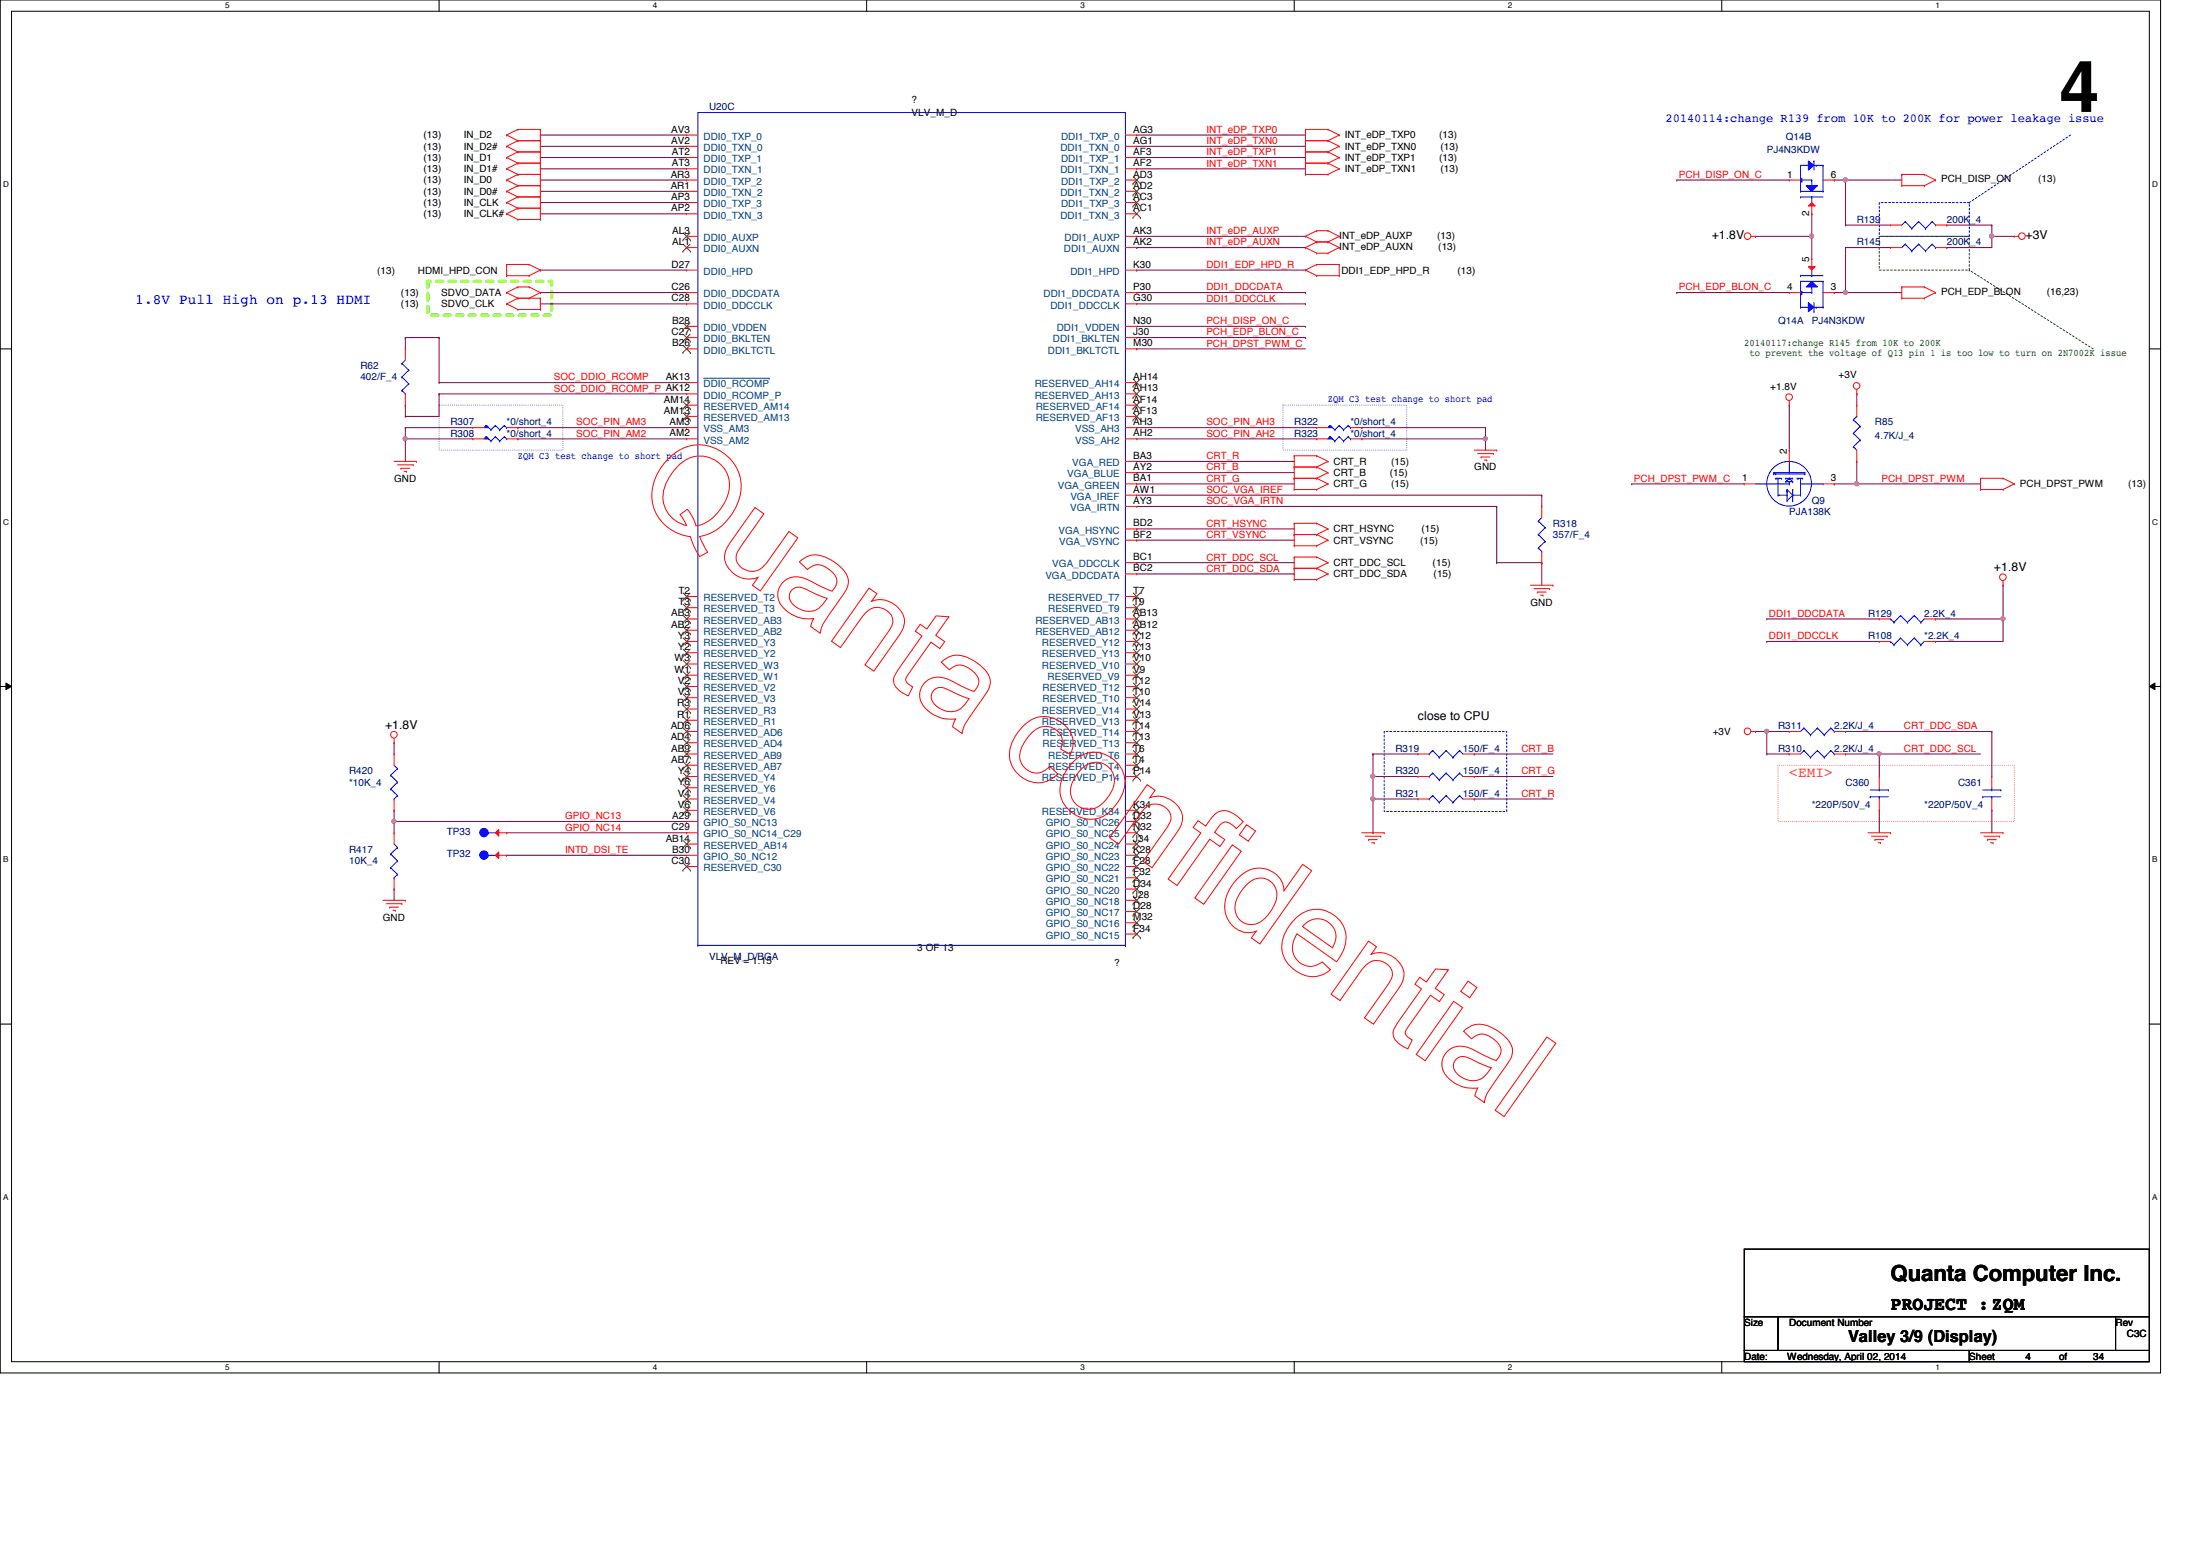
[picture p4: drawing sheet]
<svg xmlns="http://www.w3.org/2000/svg" width="297mm" height="210mm" viewBox="0 0 297 210" stroke-linecap="round" stroke-linejoin="round" font-family="sans-serif">
<defs><g id="words">
<text font-size="9.7" x="278.9" y="15.2">4</text>
<text font-size="3" x="256.1" y="173.4">Quanta Computer Inc.</text>
<text font-size="2.6" x="256.1" y="177.4">PROJECT :ZQM</text>
<text font-size="2.2" x="250.3" y="181.7">Valley 3/9 (Display)</text>
<text font-size="1.9" fill="#00f" x="18.3" y="41.1">1.8V Pull High on p.13 HDMI</text>
<text font-size="1.9" fill="#ff8000" x="242.4" y="105.2">&lt;EMI&gt;</text>
<text font-size="1.7" fill="#00f" x="225.6" y="16.6">20140114:change R139 from 10K to 200K for power leakage issue</text>
<g font-size="1.7">
<text x="231.9" y="32.4">+1.8V</text>
<text x="274.4" y="32.4">+3V</text>
<text x="270.1" y="77.4">+1.8V</text>
<text x="52.2" y="98.7">+1.8V</text>
<text x="192.1" y="97.5">close to CPU</text>
</g>
<g font-size="1.4">
<text x="90.9" y="17.9">AV3</text>
<text x="123.5" y="13.9">?</text>
<text x="123.5" y="15.7">VLV_M_D</text>
<text x="153.5" y="17.9">AG3</text>
<text x="57.4" y="20.3">(13)</text>
<text x="57.4" y="18.8">(13)</text>
<text x="57.4" y="23.3">(13)</text>
<text x="57.4" y="21.8">(13)</text>
<text x="62.8" y="20.3">IN_D2#</text>
<text x="62.8" y="18.8">IN_D2</text>
<text x="62.8" y="23.3">IN_D1#</text>
<text x="62.8" y="21.8">IN_D1</text>
<text x="90.9" y="19.5">AV2</text>
<text x="91" y="21">AT2</text>
<text x="91" y="22.5">AT3</text>
<text x="153.5" y="22.5">AF2</text>
<text x="153.5" y="21">AF3</text>
<text x="153.5" y="19.5">AG1</text>
<text x="182.2" y="18.8">INT_eDP_TXP0</text>
<text x="182.2" y="20.3">INT_eDP_TXN0</text>
<text x="182.2" y="21.8">INT_eDP_TXP1</text>
<text x="182.2" y="23.3">INT_eDP_TXN1</text>
<text x="194.9" y="18.8">(13)</text>
<text x="194.9" y="21.8">(13)</text>
<text x="195.1" y="20.3">(13)</text>
<text x="195.1" y="23.3">(13)</text>
<text x="57.4" y="26.4">(13)</text>
<text x="57.4" y="24.8">(13)</text>
<text x="57.4" y="29.4">(13)</text>
<text x="57.4" y="27.9">(13)</text>
<text x="62.8" y="26.4">IN_D0#</text>
<text x="62.8" y="24.8">IN_D0</text>
<text x="62.8" y="29.4">IN_CLK#</text>
<text x="62.8" y="27.9">IN_CLK</text>
<text x="90.8" y="24">AR3</text>
<text x="90.8" y="25.6">AR1</text>
<text x="90.9" y="27.1">AP3</text>
<text x="90.9" y="28.6">AP2</text>
<text x="153.5" y="24">AD3</text>
<text x="153.5" y="25.6">AD2</text>
<text x="153.5" y="28.6">AC1</text>
<text x="153.5" y="27.1">AC3</text>
<text x="242.1" y="24">1</text>
<text x="245.1" y="29.3" transform="rotate(-90 245.1 29.3)">2</text>
<text x="248" y="24">6</text>
<text x="262.9" y="24.7">PCH_DISP_ON</text>
<text x="276.1" y="24.7">(13)</text>
<text x="91.1" y="31.7">AL3</text>
<text x="91.1" y="33.2">AL1</text>
<text x="153.5" y="33.2">AK2</text>
<text x="153.5" y="31.7">AK3</text>
<text x="181.4" y="32.3">INT_eDP_AUXP</text>
<text x="181.4" y="33.8">INT_eDP_AUXN</text>
<text x="194.6" y="32.3">(13)</text>
<text x="194.8" y="33.8">(13)</text>
<text x="245.1" y="35.5" transform="rotate(-90 245.1 35.5)">5</text>
<text x="51.1" y="37">(13)</text>
<text x="54.3" y="40.1">(13)</text>
<text x="54.3" y="41.6">(13)</text>
<text x="56.6" y="37">HDMI_HPD_CON</text>
<text x="59.8" y="40.1">SDVO_DATA</text>
<text x="59.8" y="41.6">SDVO_CLK</text>
<text x="91" y="36.2">D27</text>
<text x="91" y="39.3">C26</text>
<text x="91" y="40.8">C28</text>
<text x="153.5" y="40.8">G30</text>
<text x="153.5" y="39.3">P30</text>
<text x="153.5" y="36.2">K30</text>
<text x="181.7" y="37">DDI1_EDP_HPD_R</text>
<text x="197.4" y="37">(13)</text>
<text x="242.1" y="39.3">4</text>
<text x="248" y="39.3">3</text>
<text x="262.9" y="39.9">PCH_EDP_BLON</text>
<text x="277.2" y="39.9">(16,23)</text>
<text x="91" y="45.4">C27</text>
<text x="91.1" y="43.9">B28</text>
<text x="91.1" y="46.9">B26</text>
<text x="153.5" y="46.9">M30</text>
<text x="153.5" y="45.4">J30</text>
<text x="153.5" y="43.9">N30</text>
<text x="90.2" y="51.5">AK13</text>
<text x="153.5" y="53">AH13</text>
<text x="153.5" y="51.5">AH14</text>
<text x="239.8" y="52.7">+1.8V</text>
<text x="249" y="51.2">+3V</text>
<text x="89.9" y="56">AM13</text>
<text x="89.9" y="54.5">AM14</text>
<text x="90.7" y="57.6">AM3</text>
<text x="90.7" y="59.1">AM2</text>
<text x="153.5" y="56">AF13</text>
<text x="153.5" y="54.5">AF14</text>
<text x="153.5" y="57.6">AH3</text>
<text x="153.5" y="59.1">AH2</text>
<text x="53.4" y="65.2">GND</text>
<text x="153.5" y="65.2">BA1</text>
<text x="153.5" y="63.7">AY2</text>
<text x="153.5" y="62.1">BA3</text>
<text x="180.6" y="62.9">CRT_R</text>
<text x="180.6" y="64.5">CRT_B</text>
<text x="180.6" y="66">CRT_G</text>
<text x="188.3" y="64.5">(15)</text>
<text x="188.4" y="62.9">(15)</text>
<text x="188.4" y="66">(15)</text>
<text x="199.7" y="63.7">GND</text>
<text x="236" y="65.2">1</text>
<text x="242" y="61.4" transform="rotate(-90 242 61.4)">2</text>
<text x="248" y="65.2">3</text>
<text x="273.6" y="66">PCH_DPST_PWM</text>
<text x="288.2" y="66">(13)</text>
<text x="153.5" y="71.3">BD2</text>
<text x="153.5" y="68.2">AY3</text>
<text x="153.5" y="66.7">AW1</text>
<text x="153.5" y="77.4">BC2</text>
<text x="153.5" y="75.9">BC1</text>
<text x="153.5" y="72.8">BF2</text>
<text x="180.6" y="72.1">CRT_HSYNC</text>
<text x="180.6" y="73.6">CRT_VSYNC</text>
<text x="180.6" y="76.7">CRT_DDC_SCL</text>
<text x="192.4" y="73.6">(15)</text>
<text x="192.5" y="72.1">(15)</text>
<text x="194.1" y="76.7">(15)</text>
<text x="90.9" y="83.5">AB3</text>
<text x="91.9" y="80.4">T2</text>
<text x="91.9" y="82">T3</text>
<text x="153.5" y="80.4">T7</text>
<text x="153.5" y="83.5">AB13</text>
<text x="153.5" y="82">T9</text>
<text x="180.6" y="78.2">CRT_DDC_SDA</text>
<text x="194.2" y="78.2">(15)</text>
<text x="207.3" y="82">GND</text>
<text x="90.9" y="85">AB2</text>
<text x="91.4" y="89.6">W3</text>
<text x="91.8" y="88.1">Y2</text>
<text x="91.8" y="86.5">Y3</text>
<text x="153.5" y="85">AB12</text>
<text x="153.5" y="88.1">Y13</text>
<text x="153.5" y="86.5">Y12</text>
<text x="153.5" y="89.6">V10</text>
<text x="91.4" y="91.1">W1</text>
<text x="91.7" y="95.7">R3</text>
<text x="91.8" y="92.6">V2</text>
<text x="91.8" y="94.1">V3</text>
<text x="153.5" y="92.6">T12</text>
<text x="153.5" y="91.1">V9</text>
<text x="153.5" y="95.7">V14</text>
<text x="153.5" y="94.1">T10</text>
<text x="90.8" y="98.7">AD6</text>
<text x="90.8" y="100.2">AD4</text>
<text x="90.9" y="101.8">AB9</text>
<text x="91.7" y="97.2">R1</text>
<text x="153.5" y="100.2">T13</text>
<text x="153.5" y="98.7">T14</text>
<text x="153.5" y="97.2">V13</text>
<text x="153.5" y="101.8">T6</text>
<text x="232" y="99.5">+3V</text>
<text x="90.9" y="103.3">AB7</text>
<text x="91.8" y="104.8">Y4</text>
<text x="91.8" y="106.3">Y6</text>
<text x="91.8" y="107.9">V4</text>
<text x="153.5" y="103.3">T4</text>
<text x="153.5" y="104.8">P14</text>
<text x="90.2" y="114">AB14</text>
<text x="91" y="112.4">C29</text>
<text x="91.1" y="110.9">A29</text>
<text x="91.8" y="109.4">V6</text>
<text x="153.5" y="109.4">K34</text>
<text x="153.5" y="112.4">N32</text>
<text x="153.5" y="114">J34</text>
<text x="153.5" y="110.9">D32</text>
<text x="91" y="117">C30</text>
<text x="91.1" y="115.5">B30</text>
<text x="153.5" y="115.5">K28</text>
<text x="153.5" y="118.5">F32</text>
<text x="153.5" y="117">F28</text>
<text x="51.9" y="124.7">GND</text>
<text x="153.5" y="124.6">M32</text>
<text x="153.5" y="121.6">J28</text>
<text x="153.5" y="120.1">D34</text>
<text x="153.5" y="123.1">D28</text>
<text x="97.6" y="130.6">REV = 1.15</text>
<text x="124.2" y="128.8">3 OF 13</text>
<text x="150.9" y="130.8">?</text>
<text x="153.5" y="126.2">F34</text>
<text x="236.3" y="179.5">Size</text>
<text x="242.4" y="179.5">Document Number</text>
<text x="286.6" y="179.5">Rev</text>
<text x="236.3" y="184.1">Date:</text>
<text x="242.1" y="184.1">Wednesday, April 02, 2014</text>
<text x="266.7" y="184.1">Sheet</text>
<text x="274.4" y="184.1">4</text>
<text x="278.9" y="184.1">of</text>
<text x="283.5" y="184.1">34</text>
<text x="288.1" y="181.1">C3C</text>
</g>
<g font-size="1.4" fill="#000080">
<text x="96.1" y="14.9">U20C</text>
<text x="239.3" y="20.7">PJ4N3KDW</text>
<text x="241.9" y="18.9">Q14B</text>
<text x="251.5" y="33.2">R145</text>
<text x="251.5" y="30.2">R139</text>
<text x="263.7" y="33.2">200K_4</text>
<text x="263.7" y="30.2">200K_4</text>
<text x="240.8" y="43.9">Q14A</text>
<text x="245.4" y="43.9">PJ4N3KDW</text>
<text x="48.8" y="50">R62</text>
<text x="48.8" y="51.5">402/F_4</text>
<text x="61" y="57.6">R307</text>
<text x="61" y="59.1">R308</text>
<text x="68.6" y="57.6">*0/short_4</text>
<text x="68.6" y="59.1">*0/short_4</text>
<text x="175.3" y="57.6">R322</text>
<text x="175.3" y="59.1">R323</text>
<text x="182.9" y="57.6">*0/short_4</text>
<text x="182.9" y="59.1">*0/short_4</text>
<text x="254" y="57.6">R85</text>
<text x="254" y="59.4">4.7K/J_4</text>
<text x="210.4" y="71.3">R318</text>
<text x="242.4" y="69.8">PJA138K</text>
<text x="245.4" y="68.3">Q9</text>
<text x="210.4" y="72.9">357/F_4</text>
<text x="253" y="83.5">R129</text>
<text x="260.6" y="83.5">2.2K_4</text>
<text x="253" y="86.6">R108</text>
<text x="260.6" y="86.6">*2.2K_4</text>
<text x="189" y="101.8">R319</text>
<text x="198.2" y="101.8">150/F_4</text>
<text x="240.8" y="101.8">R310</text>
<text x="240.8" y="98.8">R311</text>
<text x="248.5" y="101.8">2.2K/J_4</text>
<text x="248.5" y="98.8">2.2K/J_4</text>
<text x="47.3" y="104.9">R420</text>
<text x="47.3" y="106.4">*10K_4</text>
<text x="189" y="107.9">R321</text>
<text x="189" y="104.9">R320</text>
<text x="198.2" y="107.9">150/F_4</text>
<text x="198.2" y="104.9">150/F_4</text>
<text x="250" y="106.4">C360</text>
<text x="265.2" y="106.4">C361</text>
<text x="60.5" y="113.1">TP33</text>
<text x="245.4" y="109.4">*220P/50V_4</text>
<text x="260.6" y="109.4">*220P/50V_4</text>
<text x="47.3" y="115.5">R417</text>
<text x="47.3" y="117.1">10K_4</text>
<text x="60.5" y="116.1">TP32</text>
<text x="96.1" y="130">VLV_M_D/BGA</text>
</g>
<g font-size="1.4" fill="#f00">
<text x="163.4" y="18">INT_eDP_TXP0</text>
<text x="163.4" y="19.5">INT_eDP_TXN0</text>
<text x="163.4" y="21">INT_eDP_TXP1</text>
<text x="163.4" y="22.6">INT_eDP_TXN1</text>
<text x="227.4" y="24.1">PCH_DISP_ON_C</text>
<text x="163.4" y="31.7">INT_eDP_AUXP</text>
<text x="163.4" y="33.2">INT_eDP_AUXN</text>
<text x="163.4" y="36.3">DDI1_EDP_HPD_R</text>
<text x="163.4" y="39.3">DDI1_DDCDATA</text>
<text x="163.4" y="40.9">DDI1_DDCCLK</text>
<text x="227.4" y="39.3">PCH_EDP_BLON_C</text>
<text x="163.4" y="43.9">PCH_DISP_ON_C</text>
<text x="163.4" y="45.4">PCH_EDP_BLON_C</text>
<text x="163.4" y="46.9">PCH_DPST_PWM_C</text>
<text x="75" y="51.5">SOC_DDIO_RCOMP</text>
<text x="75" y="53">SOC_DDIO_RCOMP_P AK12</text>
<text x="78.1" y="57.6">SOC_PIN_AM3</text>
<text x="78.1" y="59.1">SOC_PIN_AM2</text>
<text x="163.4" y="57.6">SOC_PIN_AH3</text>
<text x="163.4" y="59.1">SOC_PIN_AH2</text>
<text x="163.4" y="62.2">CRT_R</text>
<text x="163.4" y="63.7">CRT_B</text>
<text x="163.4" y="65.2">CRT_G</text>
<text x="221.3" y="65.2">PCH_DPST_PWM_C</text>
<text x="254.8" y="65.2">PCH_DPST_PWM</text>
<text x="163.4" y="68.3">SOC_VGA_IRTN</text>
<text x="163.4" y="66.8">SOC_VGA_IREF</text>
<text x="163.4" y="71.3">CRT_HSYNC</text>
<text x="163.4" y="75.9">CRT_DDC_SCL</text>
<text x="163.4" y="77.4">CRT_DDC_SDA</text>
<text x="163.4" y="72.9">CRT_VSYNC</text>
<text x="239.6" y="83.5">DDI1_DDCDATA</text>
<text x="239.6" y="86.6">DDI1_DDCCLK</text>
<text x="206.1" y="101.8">CRT_B</text>
<text x="257.9" y="98.8">CRT_DDC_SDA</text>
<text x="257.9" y="101.8">CRT_DDC_SCL</text>
<text x="206.1" y="107.9">CRT_R</text>
<text x="206.1" y="104.9">CRT_G</text>
<text x="76.5" y="112.5">GPIO_NC14</text>
<text x="76.5" y="111">GPIO_NC13</text>
<text x="76.5" y="115.5">INTD_DSI_TE</text>
</g>
<g font-size="1.4" fill="#004080">
<text x="95.3" y="18.9">DDI0_TXP_0</text>
<text x="95.3" y="20.4">DDI0_TXN_0</text>
<text x="95.3" y="22">DDI0_TXP_1</text>
<text x="95.3" y="23.5">DDI0_TXN_1</text>
<text x="143.6" y="23.5">DDI1_TXN_1</text>
<text x="143.6" y="20.4">DDI1_TXN_0</text>
<text x="143.7" y="18.9">DDI1_TXP_0</text>
<text x="143.7" y="22">DDI1_TXP_1</text>
<text x="95.3" y="25">DDI0_TXP_2</text>
<text x="95.3" y="28.1">DDI0_TXP_3</text>
<text x="95.3" y="26.5">DDI0_TXN_2</text>
<text x="95.3" y="29.6">DDI0_TXN_3</text>
<text x="143.6" y="26.5">DDI1_TXN_2</text>
<text x="143.6" y="29.6">DDI1_TXN_3</text>
<text x="143.7" y="25">DDI1_TXP_2</text>
<text x="143.7" y="28.1">DDI1_TXP_3</text>
<text x="95.3" y="32.6">DDI0_AUXP</text>
<text x="95.3" y="34.2">DDI0_AUXN</text>
<text x="144.1" y="34.2">DDI1_AUXN</text>
<text x="144.2" y="32.6">DDI1_AUXP</text>
<text x="95.3" y="37.2">DDI0_HPD</text>
<text x="95.3" y="40.3">DDI0_DDCDATA</text>
<text x="95.3" y="41.8">DDI0_DDCCLK</text>
<text x="141.3" y="40.3">DDI1_DDCDATA</text>
<text x="142.3" y="41.8">DDI1_DDCCLK</text>
<text x="145" y="37.2">DDI1_HPD</text>
<text x="95.3" y="46.4">DDI0_BKLTEN</text>
<text x="95.3" y="44.8">DDI0_VDDEN</text>
<text x="95.3" y="47.9">DDI0_BKLTCTL</text>
<text x="141.9" y="47.9">DDI1_BKLTCTL</text>
<text x="142.6" y="46.4">DDI1_BKLTEN</text>
<text x="143.1" y="44.8">DDI1_VDDEN</text>
<text x="95.3" y="52.5">DDI0_RCOMP</text>
<text x="95.3" y="54">DDI0_RCOMP_P</text>
<text x="140.2" y="54">RESERVED_AH13</text>
<text x="140.2" y="52.5">RESERVED_AH14</text>
<text x="95.3" y="57">RESERVED_AM13</text>
<text x="95.3" y="55.5">RESERVED_AM14</text>
<text x="95.3" y="58.5">VSS_AM3</text>
<text x="140.3" y="57">RESERVED_AF13</text>
<text x="140.3" y="55.5">RESERVED_AF14</text>
<text x="145.6" y="58.5">VSS_AH3</text>
<text x="95.3" y="60.1">VSS_AM2</text>
<text x="144.6" y="64.6">VGA_BLUE</text>
<text x="145.2" y="63.1">VGA_RED</text>
<text x="145.6" y="60.1">VSS_AH2</text>
<text x="143.3" y="66.2">VGA_GREEN</text>
<text x="144.9" y="69.2">VGA_IRTN</text>
<text x="145" y="67.7">VGA_IREF</text>
<text x="142.5" y="76.8">VGA_DDCCLK</text>
<text x="143.4" y="72.3">VGA_HSYNC</text>
<text x="143.5" y="73.8">VGA_VSYNC</text>
<text x="95.3" y="81.4">RESERVED_T2</text>
<text x="95.3" y="82.9">RESERVED_T3</text>
<text x="141.6" y="78.4">VGA_DDCDATA</text>
<text x="142" y="81.4">RESERVED_T7</text>
<text x="142" y="82.9">RESERVED_T9</text>
<text x="95.3" y="89">RESERVED_Y2</text>
<text x="95.3" y="87.5">RESERVED_Y3</text>
<text x="95.3" y="86">RESERVED_AB2</text>
<text x="95.3" y="84.5">RESERVED_AB3</text>
<text x="140.2" y="84.5">RESERVED_AB13</text>
<text x="140.2" y="86">RESERVED_AB12</text>
<text x="141.1" y="89">RESERVED_Y13</text>
<text x="141.1" y="87.5">RESERVED_Y12</text>
<text x="95.3" y="90.6">RESERVED_W3</text>
<text x="95.3" y="92.1">RESERVED_W1</text>
<text x="95.3" y="93.6">RESERVED_V2</text>
<text x="95.3" y="95.1">RESERVED_V3</text>
<text x="141.1" y="90.6">RESERVED_V10</text>
<text x="141.2" y="93.6">RESERVED_T12</text>
<text x="141.2" y="95.1">RESERVED_T10</text>
<text x="141.9" y="92.1">RESERVED_V9</text>
<text x="95.3" y="96.6">RESERVED_R3</text>
<text x="95.3" y="98.2">RESERVED_R1</text>
<text x="95.3" y="99.7">RESERVED_AD6</text>
<text x="95.3" y="101.2">RESERVED_AD4</text>
<text x="141.1" y="96.6">RESERVED_V14</text>
<text x="141.1" y="98.2">RESERVED_V13</text>
<text x="141.2" y="101.2">RESERVED_T13</text>
<text x="141.2" y="99.7">RESERVED_T14</text>
<text x="95.3" y="104.3">RESERVED_AB7</text>
<text x="95.3" y="102.7">RESERVED_AB9</text>
<text x="95.3" y="105.8">RESERVED_Y4</text>
<text x="95.3" y="107.3">RESERVED_Y6</text>
<text x="141.1" y="105.8">RESERVED_P14</text>
<text x="142" y="104.3">RESERVED_T4</text>
<text x="142" y="102.7">RESERVED_T6</text>
<text x="95.3" y="108.8">RESERVED_V4</text>
<text x="95.3" y="110.4">RESERVED_V6</text>
<text x="95.3" y="111.9">GPIO_S0_NC13</text>
<text x="95.3" y="113.4">GPIO_S0_NC14_C29</text>
<text x="141.1" y="110.4">RESERVED_K34</text>
<text x="141.6" y="113.4">GPIO_S0_NC25</text>
<text x="141.6" y="111.9">GPIO_S0_NC26</text>
<text x="95.3" y="114.9">RESERVED_AB14</text>
<text x="95.3" y="116.5">GPIO_S0_NC12</text>
<text x="95.3" y="118">RESERVED_C30</text>
<text x="141.6" y="116.5">GPIO_S0_NC23</text>
<text x="141.6" y="114.9">GPIO_S0_NC24</text>
<text x="141.6" y="119.5">GPIO_S0_NC21</text>
<text x="141.6" y="118">GPIO_S0_NC22</text>
<text x="141.6" y="125.6">GPIO_S0_NC16</text>
<text x="141.6" y="122.6">GPIO_S0_NC18</text>
<text x="141.6" y="121">GPIO_S0_NC20</text>
<text x="141.6" y="124.1">GPIO_S0_NC17</text>
<text x="141.6" y="127.1">GPIO_S0_NC15</text>
</g>
<g font-size="1.4" fill="#008000">
<text x="236.3" y="46.9">20140117:change R145 from 10K to 200K</text>
<text x="237" y="48.2">to prevent the voltage of Q13 pin 1 is too low to turn on 2N7002K issue</text>
</g>
<g font-size="1.4" fill="#00f">
<text x="179.9" y="54.5">ZQM C3 test change to short pad</text>
<text x="70.1" y="62.1">ZQM C3 test change to short pad</text>
</g>
<g font-size="1.1">
<text x="30.5" y="1.1">5</text>
<text x="88.4" y="1.1">4</text>
<text x="146.3" y="1.1">3</text>
<text x="204.3" y="1.1">2</text>
<text x="262.2" y="1.1">1</text>
<text x=".4" y="25.4">D</text>
<text x="291.5" y="25.4">D</text>
<text x=".4" y="71.1">C</text>
<text x="291.5" y="71.1">C</text>
<text x=".4" y="116.8">B</text>
<text x="291.5" y="116.8">B</text>
<text x=".4" y="162.5">A</text>
<text x="291.5" y="162.5">A</text>
<text x="30.5" y="185.5">5</text>
<text x="88.4" y="185.5">4</text>
<text x="146.3" y="185.5">3</text>
<text x="204.3" y="185.5">2</text>
<text x="262.2" y="185.5">1</text>
</g>
</g></defs>
<path d="M0 0h292.6v185.9h-292.6zM1.6 1.5h289.5v182.9h-289.5z" fill="none" stroke="#000" stroke-width=".14"/>
<g fill="#fff">
<path d="M30.5 .2h.6v1.2h-.6z"/>
<path d="M30.5 184.6h.6v1.2h-.6z"/>
</g>
<path d="M59.5 0v1.5M59.5 184.4v1.5" fill="none" stroke="#000" stroke-width=".14"/>
<g fill="#fff">
<path d="M88.4 .2h.6v1.2h-.6z"/>
<path d="M88.4 184.6h.6v1.2h-.6z"/>
</g>
<path d="M117.4 0v1.5M117.4 184.4v1.5" fill="none" stroke="#000" stroke-width=".14"/>
<g fill="#fff">
<path d="M146.3 .2h.6v1.2h-.6z"/>
<path d="M146.3 184.6h.6v1.2h-.6z"/>
</g>
<path d="M175.3 0v1.5M175.3 184.4v1.5" fill="none" stroke="#000" stroke-width=".14"/>
<g fill="#fff">
<path d="M204.3 .2h.5v1.2h-.5z"/>
<path d="M204.3 184.6h.5v1.2h-.5z"/>
</g>
<path d="M233.2 0v1.5M233.2 184.4v1.5" fill="none" stroke="#000" stroke-width=".14"/>
<g fill="#fff">
<path d="M262.2 .2h.6v1.2h-.6z"/>
<path d="M262.2 184.6h.6v1.2h-.6z"/>
<path d="M.4 24.4h.8v1.2h-.8z"/>
<path d="M291.5 24.4h.8v1.2h-.8z"/>
<path d="M.4 70.1h.8v1.2h-.8z"/>
<path d="M291.5 70.1h.8v1.2h-.8z"/>
</g>
<path d="M0 47.2h1.6M291.1 47.2h1.5" fill="none" stroke="#000" stroke-width=".14"/>
<g fill="#fff">
<path d="M.4 115.8h.7v1.2h-.7z"/>
<path d="M291.5 115.8h.7v1.2h-.7z"/>
</g>
<path d="M0 93h1.6M.8 92.5l.8 .5-.8 .4zM291.1 93l.8-.5v.9zM291.1 93h1.5" fill="none" stroke="#000" stroke-width=".14"/>
<path d="M.8 92.5l.8 .5-.8 .4zM291.1 93l.8-.5v.9z" fill="#000"/>
<g fill="#fff">
<path d="M.4 161.5h.7v1.2h-.7z"/>
<path d="M291.5 161.5h.7v1.2h-.7z"/>
</g>
<path d="M0 138.7h1.6M291.1 138.7h1.5" fill="none" stroke="#000" stroke-width=".14"/>
<path d="M280.5 18.3l-13.8 9.1M254.5 27.4h12.2v4.6h-12.2zM266.7 27.4h.1M187.5 99.1h16.6v10.8h-16.6z" fill="none" stroke="#00f" stroke-width=".14" stroke-dasharray=".3 .3"/>
<path d="M240.8 103.6h32v7.7h-32z" fill="none" stroke="#ff8000" stroke-width=".14" stroke-dasharray="0 .3"/>
<path d="M58 38.1h16.7v4.6h-16.7z" fill="none" stroke="#80ff00" stroke-width=".42" stroke-dasharray=".8 .8"/>
<path d="M254.5 32h12.2v4.6h-12.2zM266.7 36.6h.1M283.5 47.2l-16.8-10.6" fill="none" stroke="#008000" stroke-width=".14" stroke-dasharray=".3 .3"/>
<path d="M59.5 54.9h16.7v6.1h-16.7zM173.8 54.9h16.7v6.1h-16.7z" fill="none" stroke="#8000ff" stroke-width=".14" stroke-dasharray="0 .3"/>
<g fill="none" stroke="#800040" stroke-width=".14">
<path d="M73.2 19.8h.1M73.2 18.3h.1M73.2 19.8h19.8M73.2 18.3h19.8M73.2 39.6h.1M73.2 36.6h.1M73.2 22.9h.1M73.2 21.3h.1M73.2 25.9h.1M73.2 24.4h.1M73.2 29h.1M73.2 27.4h.1"/>
<path d="M73.2 36.6h19.8M73.2 39.6h19.8M73.2 22.9h19.8M73.2 21.3h19.8M73.2 25.9h19.8M73.2 24.4h19.8M73.2 29h19.8M73.2 27.4h19.8M154 36.6h.1M154 36.6h22.8M54.9 57.9h.1M54.9 45.7h.1"/>
<path d="M54.9 54.9h.1M54.9 56.4h.1M54.9 59.4h.1M54.9 45.7v1.5M54.9 54.9v1.5M54.9 57.9v1.5M54.9 45.7h4.6M54.9 57.9h9.1M54.9 59.4h9.1M59.5 45.7h.1M59.5 51.8h.1M59.5 53.3h.1"/>
<path d="M59.5 45.7v6.1M59.5 53.3v3.1h-4.6M59.5 51.8h33.5M59.5 53.3h33.5M70.1 57.9h.1M70.1 59.4h.1M70.1 57.9h22.9M70.1 59.4h22.9M73.2 41.1h.1M73.2 41.1h19.8M201.2 57.9h.1M201.2 57.9v1.5"/>
<path d="M154 67.1h.1M154 68.6h48.7M154 67.1h54.8M202.7 68.6h.1M208.8 76.2h.1M208.8 67.1h.1M208.8 67.1v1.5M208.8 76.2v3M68.6 115.8h.1M68.6 112.8h.1M68.6 115.8h24.4M68.6 112.8h24.4"/>
</g>
<circle cx="54.9" cy="59.4" r=".29" fill="#f0f"/>
<circle cx="54.9" cy="59.4" r=".29" fill="none" stroke="#f0f" stroke-width=".14"/>
<path d="M54.9 59.4h.1M54.9 59.4v3.1M154 57.9h.1M154 57.9h24.3M154 59.4h24.3M178.3 59.4h.1M184.4 57.9h.1M184.4 59.4h.1M184.4 57.9h16.8M184.4 59.4h16.8M201.2 59.4h.1M201.2 59.4v1.6" fill="none" stroke="#800040" stroke-width=".14"/>
<circle cx="201.2" cy="59.4" r=".29" fill="#f0f"/>
<circle cx="201.2" cy="59.4" r=".29" fill="none" stroke="#f0f" stroke-width=".14"/>
<g fill="none" stroke="#800040" stroke-width=".14">
<path d="M154 18.3h22.8M154 19.8h22.8M176.8 18.3h.1M176.8 19.8h.1M154 32h.1M154 33.5h.1M154 39.6h22.8M154 32h22.8M154 33.5h22.8M176.8 39.6h.1M227.1 24.4h.1M227.1 39.6h.1"/>
<path d="M227.1 39.6h15.3M227.1 24.4h15.3M237.8 32h.1M237.8 32h7.6M248.5 24.4h.1M248.5 39.6h.1M248.5 39.6h1.5M248.5 24.4h1.5M154 47.2h.1M154 44.2h22.8M154 45.7h22.8M154 47.2h22.8"/>
<path d="M176.8 44.2h.1M176.8 45.7h.1M154 76.2h.1M154 76.2h21.3M154 77.7h21.3M175.3 77.7h.1M239.3 83.8h.1M239.3 83.8h15.2"/>
</g>
<circle cx="245.4" cy="32" r=".29" fill="#f0f"/>
<circle cx="245.4" cy="32" r=".29" fill="none" stroke="#f0f" stroke-width=".14"/>
<g fill="none" stroke="#800040" stroke-width=".14">
<path d="M245.4 29h.1M245.4 32h.1M245.4 29v6.1M250 24.4h.1M250 30.5h.1M250 30.5h6.1M250 24.4v6.1M250 24.4h7.6M263.7 30.5h.1M263.7 33.5h.1M263.7 30.5h6.1M263.7 33.5h6.1"/>
<path d="M269.8 30.5h.1M269.8 30.5v1.5"/>
</g>
<circle cx="249.9" cy="24.4" r=".29" fill="#f0f"/>
<circle cx="249.9" cy="24.4" r=".29" fill="none" stroke="#f0f" stroke-width=".14"/>
<path d="M250 33.5h.1M250 39.6h.1M250 33.5h6.1M250 33.5v6.1M250 39.6h7.6" fill="none" stroke="#800040" stroke-width=".14"/>
<circle cx="249.9" cy="39.6" r=".29" fill="#f0f"/>
<circle cx="249.9" cy="39.6" r=".29" fill="none" stroke="#f0f" stroke-width=".14"/>
<path d="M269.8 32h.1M269.8 32h3M269.8 32v1.5" fill="none" stroke="#800040" stroke-width=".14"/>
<circle cx="269.8" cy="32" r=".29" fill="#f0f"/>
<circle cx="269.8" cy="32" r=".29" fill="none" stroke="#f0f" stroke-width=".14"/>
<path d="M53.4 109.7h.1M53.4 100.6h.1M53.4 111.3h.1M53.4 100.6v1.5M53.4 109.7v1.6M53.4 111.3h39.6M53.4 120.4h.1M53.4 120.4v1.5" fill="none" stroke="#800040" stroke-width=".14"/>
<circle cx="53.3" cy="111.2" r=".29" fill="#f0f"/>
<circle cx="53.3" cy="111.2" r=".29" fill="none" stroke="#f0f" stroke-width=".14"/>
<g fill="none" stroke="#800040" stroke-width=".14">
<path d="M154 62.5h.1M154 64h.1M154 65.5h.1M154 71.6h.1M154 73.2h.1M154 62.5h21.3M154 64h21.3M154 65.5h21.3M154 71.6h21.3M154 73.2h21.3M53.4 111.3h.1M53.4 111.3v1.5"/>
<path d="M186 102.1h.1M186 105.2h.1M186 102.1h6.1M186 102.1v6.1M186 105.2h6.1M199.7 102.1h.1M199.7 108.2h.1M199.7 102.1h10.7M199.7 108.2h10.7"/>
</g>
<circle cx="185.9" cy="108.2" r=".29" fill="#f0f"/>
<circle cx="185.9" cy="108.2" r=".29" fill="none" stroke="#f0f" stroke-width=".14"/>
<circle cx="185.9" cy="105.1" r=".29" fill="#f0f"/>
<circle cx="185.9" cy="105.1" r=".29" fill="none" stroke="#f0f" stroke-width=".14"/>
<path d="M237.8 99.1h.1M237.8 99.1h1.5M186 108.2h.1M186 112.8h.1M186 108.2h6.1M186 108.2v4.6M199.7 105.2h.1M199.7 105.2h10.7M254.5 109.7h.1M254.5 109.7v3.1" fill="none" stroke="#800040" stroke-width=".14"/>
<circle cx="239.3" cy="99" r=".29" fill="#f0f"/>
<circle cx="239.3" cy="99" r=".29" fill="none" stroke="#f0f" stroke-width=".14"/>
<path d="M239.3 99.1h.1M239.3 99.1v3M250 99.1h.1M250 99.1h19.8M239.3 102.1h.1M239.3 102.1h3.1M254.5 102.1h.1M254.5 102.1h13.8M269.8 109.7h.1M269.8 109.7v3.1" fill="none" stroke="#800040" stroke-width=".14"/>
<circle cx="254.5" cy="102.1" r=".29" fill="#f0f"/>
<circle cx="254.5" cy="102.1" r=".29" fill="none" stroke="#f0f" stroke-width=".14"/>
<g fill="none" stroke="#800040" stroke-width=".14">
<path d="M154 41.1h22.8M176.8 41.1h.1M202.7 76.2h.1M202.7 68.6v7.6M202.7 76.2h6.1M208.8 76.2h.1M271.3 79.2h.1M271.3 79.2v4.6h-9.1M239.3 99.1h.1M239.3 86.9h.1M239.3 99.1h3.1M239.3 86.9h15.2"/>
<path d="M262.2 83.8h.1M269.8 99.1h.1M269.8 99.1v6.1M250 102.1h.1M250 102.1h4.5M254.5 102.1h.1M254.5 102.1v3.1"/>
</g>
<circle cx="271.3" cy="83.8" r=".29" fill="#f0f"/>
<circle cx="271.3" cy="83.8" r=".29" fill="none" stroke="#f0f" stroke-width=".14"/>
<g fill="none" stroke="#800040" stroke-width=".14">
<path d="M154 21.3h22.8M154 22.9h22.8M176.8 21.3h.1M176.8 22.9h.1M242.4 54.9h.1M242.4 54.9v6.1M221 65.5h.1M221 65.5h15.3M248.5 65.5h.1M248.5 65.5h19.8M251.5 62.5h.1M251.5 65.5h.1"/>
<path d="M251.5 62.5v3M262.2 86.9h.1M271.3 83.8h.1M271.3 83.8v3.1h-9.1"/>
</g>
<circle cx="251.5" cy="65.5" r=".29" fill="#f0f"/>
<circle cx="251.5" cy="65.5" r=".29" fill="none" stroke="#f0f" stroke-width=".14"/>
<path d="M251.5 53.3h.1M251.5 53.3v1.6" fill="none" stroke="#800040" stroke-width=".14"/>
<g fill="none" stroke="#f00" stroke-width=".14">
<path d="M68.6 19.8h.1M68.6 18.3h.1M68.6 19.8l1.5 .8M68.6 18.3l1.5 .7M70.1 19h.1M70.1 17.5h.1M70.1 19l-1.5 .8M70.1 19h3.1M70.1 17.5l-1.5 .8M70.1 17.5h3.1M73.2 19h.1M73.2 17.5h.1"/>
<path d="M73.2 17.5v12.2M93 18.3h.1M93 19.8h.1M93 18.3h1.5M93 19.8h1.5M152.4 18.3h1.6M152.4 19.8h1.6M154 18.3h.1M154 19.8h.1M176.8 17.5h.1M176.8 19h.1M176.8 19h3.1"/>
<path d="M176.8 17.5h3.1M176.8 17.5v6.1M179.9 17.5h.1M179.9 19h.1M179.9 17.5l1.5 .8M179.9 19l1.5 .8M181.4 18.3h.1M181.4 19.8h.1M181.4 18.3l-1.5 .7M181.4 19.8l-1.5 .8M68.6 37.3h.1M68.6 35.8h.1"/>
<path d="M68.6 22.9h.1M68.6 21.3h.1M68.6 25.9h.1M68.6 24.4h.1M68.6 29h.1M68.6 27.4h.1M68.6 39.6h.1M68.6 35.8h3.1M68.6 37.3h3.1M68.6 35.8v1.5M68.6 22.9l1.5 .7M68.6 21.3l1.5 .8"/>
<path d="M68.6 25.9l1.5 .8M68.6 24.4l1.5 .7M68.6 29l1.5 .7M68.6 27.4l1.5 .8M68.6 39.6l1.5 .8M70.1 20.6h.1M70.1 22.1h.1M70.1 23.6h.1M70.1 25.1h.1M70.1 26.7h.1M70.1 28.2h.1M70.1 29.7h.1"/>
<path d="M70.1 38.9h.1M70.1 20.6h3.1M70.1 22.1l-1.5 .8M70.1 22.1h3.1M70.1 23.6h3.1M70.1 20.6l-1.5 .7M70.1 25.1l-1.5 .8M70.1 25.1h3.1M70.1 26.7h3.1M70.1 23.6l-1.5 .8M70.1 28.2l-1.5 .8M70.1 28.2h3.1"/>
<path d="M70.1 29.7h3.1M70.1 26.7l-1.5 .7M70.1 38.9l-1.5 .7M70.1 38.9h1.6M71.7 35.8h.1M71.7 37.3h.1M71.7 38.9h.1M71.7 35.8l1.5 .8M71.7 38.9l1.5 .7M73.2 36.6h.1M73.2 20.6h.1M73.2 22.1h.1"/>
<path d="M73.2 23.6h.1M73.2 25.1h.1M73.2 26.7h.1M73.2 28.2h.1M73.2 29.7h.1M73.2 39.6h.1M73.2 36.6l-1.5 .7M73.2 39.6l-1.5 .8M93 36.6h.1M93 21.3h.1M93 22.9h.1M93 24.4h.1"/>
<path d="M93 27.4h.1M93 25.9h.1M93 29h.1M93 32h.1M93 33.5h.1M93 39.6h.1M93 32h1.5M93 36.6h1.5M93 22.9h1.5M93 21.3h1.5M93 24.4h1.5M93 27.4h1.5"/>
<path d="M93 25.9h1.5M93 29h1.5M93 33.5h1.5M93 39.6h1.5M152.4 32h1.6M152.4 36.6h1.6M152.4 22.9h1.6M152.4 21.3h1.6M152.4 24.4h1.6M152.4 27.4h1.6M152.4 25.9h1.6M152.4 29h1.6"/>
<path d="M152.4 33.5h1.6M152.4 39.6h1.6M154 22.9h.1M154 21.3h.1M154 24.4h.1M154 25.9h.1M154 39.6h.1M154 36.6h.1M154 33.5h.1M154 32h.1M154 29h.1M154 27.4h.1"/>
<path d="M176.8 36.6h.1M176.8 20.6h.1M176.8 32h.1M176.8 33.5h.1M176.8 22.1h.1M176.8 23.6h.1M176.8 36.6l1.5 .7M176.8 20.6h3.1M176.8 22.1h3.1M176.8 23.6h3.1M176.8 32l1.5 .8M176.8 33.5l1.5 .8"/>
<path d="M178.3 35.8h.1M178.3 37.3h.1M178.3 31.2h.1M178.3 32.8h.1M178.3 34.3h.1M178.3 35.8l-1.5 .8M178.3 35.8h3.1M178.3 37.3h3.1M178.3 31.2l-1.5 .8M178.3 31.2h1.6M178.3 32.8h1.6M178.3 32.8l-1.5 .7"/>
<path d="M178.3 34.3h1.6M179.9 20.6h.1M179.9 31.2h.1M179.9 32.8h.1M179.9 34.3h.1M179.9 22.1h.1M179.9 23.6h.1M179.9 31.2l1.5 .8M179.9 32.8l1.5 .7M179.9 20.6l1.5 .7M179.9 22.1l1.5 .8M181.4 35.8h.1"/>
<path d="M181.4 37.3h.1M181.4 32h.1M181.4 33.5h.1M181.4 21.3h.1M181.4 22.9h.1M181.4 35.8v1.5M181.4 32l-1.5 .8M181.4 33.5l-1.5 .8M181.4 21.3l-1.5 .8M181.4 22.9l-1.5 .7M237.2 32h.6M237.8 32h.1"/>
<path d="M257.6 23.6h.1M257.6 25.1h.1M257.6 38.9h.1M257.6 23.6h3M257.6 25.1h3M257.6 38.9h3M257.6 23.6v1.5M257.6 38.9v1.5M260.6 23.6h.1M260.6 25.1h.1M260.6 38.9h.1M260.6 23.6l1.6 .8"/>
<path d="M260.6 38.9l1.6 .7M262.2 24.4h.1M262.2 39.6h.1M262.2 24.4l-1.6 .7M262.2 39.6l-1.6 .8M272.8 32h.1M272.8 32h.6M68.6 41.1h.1M68.6 41.1l1.5 .8M70.1 40.4h.1M70.1 41.9h.1M70.1 40.4h3.1"/>
<path d="M70.1 40.4l-1.5 .7M70.1 41.9h3.1M71.7 40.4h.1M73.2 40.4h.1M73.2 41.9h.1M73.2 40.4v1.5M93 41.1h.1M93 45.7h.1M93 44.2h.1M93 56.4h.1M93 47.2h.1M93 54.9h.1"/>
<path d="M93 57.9h.1M93 59.4h.1M93 51.8h.1M93 53.3h.1M93 41.1h1.5M93 45.7h1.5M93 44.2h1.5M93 56.4h1.5M93 47.2h1.5M93 54.9h1.5M93 53.3h1.5M93 51.8h1.5"/>
<path d="M93 57.9h1.5M93 59.4h1.5M152.4 41.1h1.6M152.4 45.7h1.6M152.4 44.2h1.6M152.4 56.4h1.6M152.4 47.2h1.6M152.4 54.9h1.6M152.4 53.3h1.6M152.4 51.8h1.6M152.4 57.9h1.6M152.4 59.4h1.6"/>
<path d="M154 47.2h.1M154 45.7h.1M154 44.2h.1M154 41.1h.1M154 56.4h.1M154 54.9h.1M154 53.3h.1M154 51.8h.1M154 57.9h.1M154 59.4h.1M242.4 54.9h.1M242.4 54.3v.6"/>
<path d="M251.5 53.3h.1M251.5 52.7v.6M257.6 40.4h.1M257.6 40.4h3M260.6 40.4h.1M53.4 62.5h3M53.8 62.9h2.2M54.3 63.4h.1M54.3 63.4h1.2M54.7 63.8h.4M55.1 63.8h.1M56 62.9h.1"/>
<path d="M56.4 62.5h.1M152.4 62.5h1.6M152.4 71.6h1.6M152.4 68.6h1.6M152.4 67.1h1.6M152.4 65.5h1.6M152.4 64h1.6M152.4 77.7h1.6M152.4 76.2h1.6M152.4 73.2h1.6M154 71.6h.1M154 68.6h.1"/>
<path d="M154 67.1h.1M154 65.5h.1M154 64h.1M154 62.5h.1M154 77.7h.1M154 76.2h.1M154 73.2h.1M175.3 61.7h.1M175.3 63.2h.1M175.3 64.8h.1M175.3 66.3h.1M175.3 70.9h.1"/>
<path d="M175.3 72.4h.1M175.3 73.9h.1M175.3 75.4h.1M175.3 77h.1M175.3 78.5h.1M175.3 61.7h3M175.3 61.7v4.6M175.3 70.9v3M175.3 75.4v3.1M175.3 63.2h3M175.3 64.8h3M175.3 66.3h3"/>
<path d="M175.3 70.9h3M175.3 72.4h3M175.3 73.9h3M175.3 75.4h3M175.3 77h3M175.3 78.5h3M178.3 61.7h.1M178.3 63.2h.1M178.3 64.8h.1M178.3 66.3h.1M178.3 70.9h.1M178.3 72.4h.1"/>
<path d="M178.3 73.9h.1M178.3 75.4h.1M178.3 77h.1M178.3 78.5h.1M178.3 61.7l1.6 .8M178.3 63.2l1.6 .8M178.3 64.8l1.6 .7M178.3 70.9l1.6 .7M178.3 72.4l1.6 .8M178.3 75.4l1.6 .8M178.3 77l1.6 .7M179.9 62.5h.1"/>
<path d="M179.9 64h.1M179.9 65.5h.1M179.9 71.6h.1M179.9 73.2h.1M179.9 76.2h.1M179.9 77.7h.1M179.9 62.5l-1.6 .7M179.9 64l-1.6 .8M179.9 65.5l-1.6 .8M179.9 71.6l-1.6 .8M179.9 73.2l-1.6 .7M179.9 76.2l-1.6 .8"/>
<path d="M179.9 77.7l-1.6 .8M199.7 61h3M200.1 61.4h2.2M200.6 61.9h.1M200.6 61.9h1.2M201 62.3h.4M201.4 62.3h.1M202.3 61.4h.1M202.7 61h.1M207.3 79.2h3.1M207.8 79.7h2.1M209.9 79.7h.1"/>
<path d="M210.4 79.2h.1M268.3 64.8h.1M268.3 66.3h.1M268.3 64.8h3M268.3 66.3h3M268.3 64.8v1.5M271.3 64.8h.1M271.3 66.3h.1M271.3 79.2h.1M271.3 64.8l1.5 .7M271.3 78.7v.5M272.8 65.5h.1"/>
<path d="M272.8 65.5l-1.5 .8M53.4 100v.6M93 80.8h.1M93 89.9h.1M93 91.4h.1M93 93h.1M93 96h.1M93 94.5h.1M93 97.5h.1M93 99.1h.1M93 88.4h.1M93 86.9h.1"/>
<path d="M93 85.3h.1M93 83.8h.1M93 82.3h.1M93 99.1h1.5M93 80.8h1.5M93 89.9h1.5M93 91.4h1.5M93 93h1.5M93 96h1.5M93 94.5h1.5M93 97.5h1.5M93 83.8h1.5"/>
<path d="M93 82.3h1.5M93 85.3h1.5M93 88.4h1.5M93 86.9h1.5M152.4 99.1h1.6M152.4 80.8h1.6M152.4 89.9h1.6M152.4 91.4h1.6M152.4 93h1.6M152.4 96h1.6M152.4 94.5h1.6M152.4 97.5h1.6"/>
<path d="M152.4 83.8h1.6M152.4 82.3h1.6M152.4 85.3h1.6M152.4 88.4h1.6M152.4 86.9h1.6M154 80.8h.1M154 83.8h.1M154 82.3h.1M154 85.3h.1M154 88.4h.1M154 86.9h.1M154 93h.1"/>
<path d="M154 91.4h.1M154 89.9h.1M154 96h.1M154 94.5h.1M154 99.1h.1M154 97.5h.1M208.2 80.2h.1M208.2 80.2h1.2M208.7 80.6h.3M209 80.6h.1M237.2 99.1h.6M237.8 99.1h.1"/>
<path d="M53.4 100.6h.1M93 100.6h.1M93 103.6h.1M93 102.1h.1M93 105.2h.1M93 106.7h.1M93 108.2h.1M93 109.7h.1M93 114.3h.1M93 115.8h.1M93 117.3h.1M93 111.3h.1"/>
<path d="M93 112.8h.1M93 112.8h1.5M93 100.6h1.5M93 103.6h1.5M93 102.1h1.5M93 105.2h1.5M93 106.7h1.5M93 108.2h1.5M93 109.7h1.5M93 114.3h1.5M93 115.8h1.5M93 117.3h1.5"/>
<path d="M93 111.3h1.5M152.4 112.8h1.6M152.4 100.6h1.6M152.4 103.6h1.6M152.4 102.1h1.6M152.4 105.2h1.6M152.4 109.7h1.6M152.4 114.3h1.6M152.4 115.8h1.6M152.4 117.3h1.6M152.4 111.3h1.6M152.4 118.9h1.6"/>
<path d="M154 100.6h.1M154 103.6h.1M154 102.1h.1M154 105.2h.1M154 109.7h.1M154 112.8h.1M154 115.8h.1M154 114.3h.1M154 118.9h.1M154 117.3h.1M154 111.3h.1M184.4 112.8h3.1"/>
<path d="M184.9 113.2h2.1M185.4 113.7h.1M185.4 113.7h1.2M185.8 114.1h.3M186.1 114.1h.1M187 113.2h.1M187.5 112.8h.1M253 112.8h3.1M253.5 113.2h2.1M254 113.7h.1M254 113.7h1.1M254.4 114.1h.3"/>
<path d="M254.5 109.7h.1M254.5 105.2h.1M254.5 105.2v1.5M254.5 108.2v1.5M254.7 114.1h.1M255.6 113.2h.1M256.1 112.8h.1M268.3 112.8h3M268.7 113.2h2.1M269.2 113.7h.1M269.2 113.7h1.2M269.6 114.1h.4"/>
<path d="M269.8 109.7h.1M269.8 105.2h.1M269.8 105.2v1.5M269.8 108.2v1.5M270 114.1h.1M270.8 113.2h.1M271.3 112.8h.1M51.9 121.9h3M52.3 122.4h2.1M52.8 122.9h.1M52.8 122.9h1.2M53.2 123.3h.3"/>
<path d="M53.5 123.3h.1M54.4 122.4h.1M54.9 121.9h.1M152.4 121.9h1.6M152.4 125h1.6M152.4 126.5h1.6M152.4 120.4h1.6M152.4 123.4h1.6M154 125h.1M154 121.9h.1M154 126.5h.1M154 120.4h.1"/>
<path d="M154 123.4h.1"/>
<circle cx="236.7" cy="32" r=".45"/>
<circle cx="273.9" cy="32" r=".45"/>
<circle cx="242.3" cy="53.8" r=".45"/>
<circle cx="251.5" cy="52.3" r=".45"/>
<circle cx="271.3" cy="78.2" r=".45"/>
<circle cx="53.4" cy="99.5" r=".45"/>
<circle cx="236.7" cy="99" r=".45"/>
</g>
<path d="M236.3 169.2h54.8v9.1h-54.8zM236.3 178.3h4.5v4.6h-4.5zM240.8 178.3h45.8v4.6h-45.8zM286.6 178.3h4.5v4.6h-4.5zM236.3 182.9h30.4v1.5h-30.4zM266.7 182.9h24.4v1.5h-24.4z" fill="none" stroke="#000" stroke-width=".14"/>
<g fill="none" stroke="#00f" stroke-width=".14">
<path d="M152.4 15.2h.1M152.4 15.2h-57.9v112.8M152.4 15.2v112.8M180.2 57.6h.1M180.2 57.6l-.3 .3M180.2 57.6l.6 .6M180.8 58.2h.1M181.4 57.6h.1M181.4 57.6l-.6 .6M181.4 57.6l.6 .6M182 58.2h.1M182.6 57.6h.1"/>
<path d="M182.6 57.6l-.6 .6M182.6 57.6l.3 .3M182.9 57.9h.1M253.3 107.9h.1M253.3 107h2.5M253.3 107.9h2.5M254.5 107.9h.1M254.5 107h.1M254.5 106.7v.3M254.5 107.9v.3M255.8 107h.1M268.6 107.9h.1"/>
<path d="M268.6 107h2.4M268.6 107.9h2.4M269.8 107.9h.1M269.8 107h.1M269.8 106.7v.3M269.8 107.9v.3M271 107h.1M94.5 128h.1M94.5 128h57.9M152.4 128h.1"/>
</g>
<g fill="none" stroke="#804000" stroke-width=".14">
<path d="M92.5 32.5h.1M92.5 34h.1M92.5 31.5l1 1M92.5 33.1l1 .9M93.5 31.5l-1 1M93.5 33.1l-1 .9M93.5 32.5h.1M93.5 34h.1M153.5 24.9h.1M153.5 26.4h.1M153.5 29.5h.1M153.5 27.9h.1"/>
<path d="M153.5 23.9l1 1M153.5 25.4l1 1M153.5 28.5l1 1M153.5 27l1 .9M154.4 28.5l-.9 1M154.4 23.9l-.9 1M154.4 25.4l-.9 1M154.4 27l-.9 .9M154.5 24.9h.1M154.5 26.4h.1M154.5 29.5h.1M154.5 27.9h.1"/>
<path d="M92.5 46.2h.1M92.5 44.7h.1M92.5 56.9h.1M92.5 47.8h.1M92.5 55.4h.1M92.5 45.3l1 .9M92.5 43.7l1 1M92.5 55.9l1 1M92.5 46.8l1 1M92.5 54.4l1 1M93.5 45.3l-1 .9M93.5 43.7l-1 1"/>
<path d="M93.5 55.9l-1 1M93.5 46.8l-1 1M93.5 54.4l-1 1M93.5 46.2h.1M93.5 44.7h.1M93.5 56.9h.1M93.5 47.8h.1M93.5 55.4h.1M153.5 56.9h.1M153.5 55.4h.1M153.5 53.8h.1M153.5 52.3h.1"/>
<path d="M153.5 55.9l1 1M153.5 54.4l1 1M153.5 52.9l1 .9M153.5 51.4l1 .9M154.4 52.9l-.9 .9M154.4 55.9l-.9 1M154.4 54.4l-.9 1M154.4 51.4l-.9 .9M154.5 56.9h.1M154.5 55.4h.1M154.5 53.8h.1M154.5 52.3h.1"/>
<path d="M92.5 81.3h.1M92.5 90.4h.1M92.5 91.9h.1M92.5 93.5h.1M92.5 96.5h.1M92.5 95h.1M92.5 98h.1M92.5 99.6h.1M92.5 88.9h.1M92.5 87.4h.1M92.5 85.9h.1M92.5 84.3h.1"/>
<path d="M92.5 82.8h.1M92.5 80.3l1 1M92.5 89.5l1 .9M92.5 91l1 .9M92.5 92.5l1 1M92.5 95.5l1 1M92.5 94l1 1M92.5 97.1l1 .9M92.5 98.6l1 1M92.5 87.9l1 1M92.5 86.4l1 1M92.5 84.9l1 1"/>
<path d="M92.5 83.4l1 .9M92.5 81.8l1 1M93.5 80.3l-1 1M93.5 89.5l-1 .9M93.5 91l-1 .9M93.5 92.5l-1 1M93.5 95.5l-1 1M93.5 94l-1 1M93.5 97.1l-1 .9M93.5 98.6l-1 1M93.5 87.9l-1 1M93.5 86.4l-1 1"/>
<path d="M93.5 84.9l-1 1M93.5 83.4l-1 .9M93.5 81.8l-1 1M93.5 81.3h.1M93.5 90.4h.1M93.5 91.9h.1M93.5 93.5h.1M93.5 96.5h.1M93.5 95h.1M93.5 98h.1M93.5 99.6h.1M93.5 88.9h.1"/>
<path d="M93.5 87.4h.1M93.5 85.9h.1M93.5 84.3h.1M93.5 82.8h.1M153.5 81.3h.1M153.5 84.3h.1M153.5 82.8h.1M153.5 85.9h.1M153.5 88.9h.1M153.5 87.4h.1M153.5 93.5h.1M153.5 91.9h.1"/>
<path d="M153.5 90.4h.1M153.5 96.5h.1M153.5 95h.1M153.5 99.6h.1M153.5 98h.1M153.5 80.3l1 1M153.5 83.4l1 .9M153.5 81.8l1 1M153.5 84.9l1 1M153.5 87.9l1 1M153.5 86.4l1 1M153.5 92.5l1 1"/>
<path d="M153.5 91l1 .9M153.5 89.5l1 .9M153.5 95.5l1 1M153.5 94l1 1M153.5 98.6l1 1M153.5 97.1l1 .9M154.4 80.3l-.9 1M154.4 83.4l-.9 .9M154.4 81.8l-.9 1M154.4 84.9l-.9 1M154.4 87.9l-.9 1M154.4 86.4l-.9 1"/>
<path d="M154.4 92.5l-.9 1M154.4 91l-.9 .9M154.4 89.5l-.9 .9M154.4 95.5l-.9 1M154.4 94l-.9 1M154.4 98.6l-.9 1M154.4 97.1l-.9 .9M154.5 81.3h.1M154.5 84.3h.1M154.5 82.8h.1M154.5 85.9h.1M154.5 88.9h.1"/>
<path d="M154.5 87.4h.1M154.5 93.5h.1M154.5 91.9h.1M154.5 90.4h.1M154.5 96.5h.1M154.5 95h.1M154.5 99.6h.1M154.5 98h.1M92.5 101.1h.1M92.5 104.1h.1M92.5 102.6h.1M92.5 105.7h.1"/>
<path d="M92.5 107.2h.1M92.5 108.7h.1M92.5 110.2h.1M92.5 114.8h.1M92.5 117.9h.1M92.5 100.1l1 1M92.5 103.2l1 .9M92.5 101.6l1 1M92.5 104.7l1 1M92.5 106.2l1 1M92.5 107.7l1 1M92.5 109.3l1 .9"/>
<path d="M92.5 113.8l1 1M92.5 116.9l1 1M93.5 100.1l-1 1M93.5 103.2l-1 .9M93.5 101.6l-1 1M93.5 104.7l-1 1M93.5 106.2l-1 1M93.5 107.7l-1 1M93.5 109.3l-1 .9M93.5 113.8l-1 1M93.5 116.9l-1 1M93.5 101.1h.1"/>
<path d="M93.5 104.1h.1M93.5 102.6h.1M93.5 105.7h.1M93.5 107.2h.1M93.5 108.7h.1M93.5 110.2h.1M93.5 114.8h.1M93.5 117.9h.1M153.5 101.1h.1M153.5 104.1h.1M153.5 102.6h.1M153.5 105.7h.1"/>
<path d="M153.5 110.2h.1M153.5 113.3h.1M153.5 116.3h.1M153.5 114.8h.1M153.5 119.4h.1M153.5 117.9h.1M153.5 111.8h.1M153.5 100.1l1 1M153.5 103.2l1 .9M153.5 101.6l1 1M153.5 104.7l1 1M153.5 109.3l1 .9"/>
<path d="M153.5 112.3l1 1M153.5 115.4l1 .9M153.5 113.8l1 1M153.5 118.4l1 1M153.5 116.9l1 1M153.5 119.9l1 1M153.5 110.8l1 1M154.4 100.1l-.9 1M154.4 103.2l-.9 .9M154.4 101.6l-.9 1M154.4 104.7l-.9 1M154.4 109.3l-.9 .9"/>
<path d="M154.4 112.3l-.9 1M154.4 115.4l-.9 .9M154.4 113.8l-.9 1M154.4 118.4l-.9 1M154.4 116.9l-.9 1M154.4 119.9l-.9 1M154.4 110.8l-.9 1M154.5 101.1h.1M154.5 104.1h.1M154.5 102.6h.1M154.5 105.7h.1M154.5 110.2h.1"/>
<path d="M154.5 113.3h.1M154.5 116.3h.1M154.5 114.8h.1M154.5 119.4h.1M154.5 117.9h.1M154.5 111.8h.1M153.5 125.5h.1M153.5 122.4h.1M153.5 127h.1M153.5 120.9h.1M153.5 124h.1M153.5 124.5l1 1"/>
<path d="M153.5 121.5l1 .9M153.5 126l1 1M153.5 123l1 1M154.4 124.5l-.9 1M154.4 121.5l-.9 .9M154.4 126l-.9 1M154.4 123l-.9 1M154.5 125.5h.1M154.5 122.4h.1M154.5 127h.1M154.5 120.9h.1M154.5 124h.1"/>
</g>
<path d="M95.3 51.2h8.9M104.2 51.2h.1" fill="none" stroke="#004080" stroke-width=".14"/>
<path d="M180.2 57.6l.3 .3h-.6l.3-.3 .3 .3z" fill-rule="evenodd" fill="#00f"/>
<g fill="none" stroke="#00f" stroke-width=".14">
<path d="M65.9 57.6h.1M65.9 57.6l-.3 .3M65.9 57.6l.6 .6M66.5 58.2h.1M67.1 57.6h.1M67.1 57.6l-.6 .6M67.1 57.6l.6 .6M67.7 58.2h.1M68.3 57.6h.1M68.3 57.6l-.6 .6M68.3 57.6l.3 .3M68.6 57.9h.1"/>
<path d="M180.2 57.6l.3 .3h-.6l.3-.3 .3 .3z"/>
</g>
<path d="M178.3 57.9h.1M178.3 57.9h1.6M182.9 57.9h1.5M184.4 57.9h.1" fill="none" stroke="#f00" stroke-width=".14"/>
<path d="M65.9 57.6l.3 .3h-.6l.3-.3 .3 .3z" fill-rule="evenodd" fill="#00f"/>
<g fill="none" stroke="#00f" stroke-width=".14">
<path d="M65.9 57.6l.3 .3h-.6l.3-.3 .3 .3zM180.2 59.1h.1M180.2 59.1l-.3 .3M180.2 59.1l.6 .6M180.8 59.7h.1M181.4 59.1h.1M181.4 59.1l-.6 .6M181.4 59.1l.6 .6M182 59.7h.1M182.6 59.1h.1M182.6 59.1l-.6 .6M182.6 59.1l.3 .3"/>
<path d="M182.9 59.4h.1"/>
</g>
<path d="M64 57.9h.1M64 57.9h1.6M68.6 57.9h1.5M70.1 57.9h.1" fill="none" stroke="#f00" stroke-width=".14"/>
<path d="M180.2 59.1l.3 .3h-.6l.3-.3 .3 .3z" fill-rule="evenodd" fill="#00f"/>
<path d="M179.9 59.4l.3-.3 .3 .3-.3-.3 .3 .3z" fill="none" stroke="#00f" stroke-width=".14"/>
<path d="M178.3 59.4h.1M178.3 59.4h1.6M182.9 59.4h1.5M184.4 59.4h.1" fill="none" stroke="#f00" stroke-width=".14"/>
<circle cx="65.5" cy="115.8" r=".57" fill="#00f"/>
<g fill="none" stroke="#00f" stroke-width=".14">
<path d="M66.2 115.8h.1M66.2 115.8h.9"/>
<circle cx="65.5" cy="115.8" r=".57"/>
</g>
<path d="M67.1 115.8l.5-.4v.9z" fill="#f00"/>
<path d="M67.1 115.8l.5-.4v.9zM67.1 115.8h1.5M68.6 115.8h.1" fill="none" stroke="#f00" stroke-width=".14"/>
<path d="M65.9 59.1h.1M65.9 59.1l-.3 .3M65.9 59.1l.6 .6M66.5 59.7h.1M67.1 59.1h.1M67.1 59.1l-.6 .6M67.1 59.1l.6 .6M67.7 59.7h.1M68.3 59.1h.1M68.3 59.1l-.6 .6M68.3 59.1l.3 .3M68.6 59.4h.1" fill="none" stroke="#00f" stroke-width=".14"/>
<path d="M65.9 59.1l.3 .3h-.6l.3-.3 .3 .3z" fill-rule="evenodd" fill="#00f"/>
<g fill="none" stroke="#00f" stroke-width=".14">
<path d="M65.9 59.1l.3 .3h-.6l.3-.3 .3 .3zM237.8 65.5h4.6M240.2 64.2h.1M240.2 64h.1M240.2 64h4.3v.2M240.2 64.2h4.3M240.2 64v.2M240.4 64h.1M240.5 64.2h.1M240.5 64.8h.1M240.5 64.8h.8M240.7 64.8h.1"/>
<path d="M240.8 67.1h.1M240.8 64.8h.1M240.8 67.1h1.3M240.8 64.8v2.3M241.3 64.8h.1M241.9 65.2h.1M241.9 64.8h.1M241.9 65.2h.9M241.9 64.8h.9M242.1 67.1h.1M242.1 67.8h.1M242.1 66.5h.1"/>
<path d="M242.1 66.3h.1M242.1 66.6h.1M242.1 65.1h.1M242.1 66.3v1.5M242.1 66.3l.7 .8M242.4 65.5h.1M242.4 64h.1M242.4 64.8h.1M242.4 65.2h.1M242.4 62.5v1.5M242.4 65.2v.3M242.4 64.8l-.5 .4"/>
<path d="M242.4 64.8l.4 .4M242.8 67.1h.1M242.8 65.2h.1M242.8 64.8h.1M242.8 67.8h.1M242.8 66.3h.1M242.8 67.1h1.1M242.8 67.1l-.7 .7M242.8 66.3v1.5M243.4 64.8h.1M243.4 64.8h.8M243.6 64.8h.1"/>
<path d="M243.9 64.8h.1M243.9 67.1h.1M243.9 65.5h3M243.9 64.8v2.3M244.2 64.8h.1M244.5 64.2h.1M246.9 65.5h.1"/>
<circle cx="242.3" cy="65.5" r="3"/>
</g>
<path d="M64 59.4h.1M64 59.4h1.6M68.6 59.4h1.5M70.1 59.4h.1M236.3 65.5h.1M236.3 65.5h1.5M242.4 61h.1M242.4 61v1.5M246.9 65.5h1.6M248.5 65.5h.1" fill="none" stroke="#f00" stroke-width=".14"/>
<path d="M244.6 25.1h1.6l-.8 .8z" fill="#00f"/>
<path d="M244.6 25.1h1.6l-.8 .8z" fill="none" stroke="#00f" stroke-width=".14"/>
<path d="M244.9 21.8l.8 .6-.8 .6z" fill="#00f"/>
<g fill="none" stroke="#00f" stroke-width=".14">
<path d="M243.9 25.9h.1M243.9 24.4h.1M243.9 26.7h.1M243.9 22.4h.1M243.9 24.2h.1M243.9 25.9h3M243.9 22.4v3.5M243.9 24.4h1.5M243.9 26.7h3M243.9 22.4h1M243.9 24.6h.1M244 24.6h.1"/>
<path d="M244 24.2h.1M244 24.2v.4M244.9 21.8l.8 .6-.8 .6zM244.9 22.4h.1M245.4 24.4h.1M245.4 25.1h.1M245.4 26.7h.1M245.4 24.4v.7M245.4 26.7v.7M245.7 21.8h.1M245.7 22.4h1.2M245.7 21.8v1.2"/>
<path d="M246 22.4h.1M246.9 25.9h.1M246.9 22.4h.1M246.9 22.4v3.5"/>
</g>
<path d="M245.4 27.4l.5 .5h-1z" fill="#f00"/>
<g fill="none" stroke="#f00" stroke-width=".14">
<path d="M242.4 24.4h.1M242.4 24.4h1.5M245.4 27.4l.5 .5h-1zM245.4 29h.1M245.4 27.4v1.6M246.9 24.4h1.6M248.5 24.4h.1M256.1 33.5h.1M256.1 30.5h.1M256.1 33.5h1.5M256.1 30.5h1.5M262.2 33.5h1.5"/>
<path d="M262.2 30.5h1.5M263.7 33.5h.1M263.7 30.5h.1M254.5 83.8h.1M254.5 86.9h.1M254.5 83.8h1.6M254.5 86.9h1.6M260.6 83.8h1.6M260.6 86.9h1.6M262.2 83.8h.1M262.2 86.9h.1M53.4 112.8h.1"/>
<path d="M53.4 112.8v1.5M53.4 118.9v1.5M192.1 108.2h.1M192.1 108.2h1.5M198.2 108.2h1.5M199.7 108.2h.1M242.4 102.1h.1M242.4 102.1h1.5M248.5 102.1h1.5M250 102.1h.1M53.4 120.4h.1"/>
</g>
<g fill="none" stroke="#00f" stroke-width=".14">
<path d="M258.1 33.1h.1M258.1 30h.1M258.1 33.1l-.5 .4M258.1 33.1l.8 .9M258.1 30l-.5 .5M258.1 30l.8 .9M258.9 34h.1M258.9 30.9h.1M259.9 33.1h.1M259.9 30h.1M259.9 33.1l-1 .9M259.9 33.1l.9 .9"/>
<path d="M259.9 30l-1 .9M259.9 30l.9 .9M260.8 34h.1M260.8 30.9h.1M261.7 33.1h.1M261.7 30h.1M261.7 33.1l-.9 .9M261.7 33.1l.5 .4M261.7 30l-.9 .9M261.7 30l.5 .5M262.2 33.5h.1M262.2 30.5h.1"/>
<path d="M256.1 83.8h.1M256.1 86.9h.1M256.1 83.8l.4 .5M256.1 86.9l.4 .4M256.5 84.3h.1M256.5 87.3h.1M257.4 83.4h.1M257.4 86.4h.1M257.4 83.4l1 .9M257.4 83.4l-.9 .9M257.4 86.4l1 .9M257.4 86.4l-.9 .9"/>
<path d="M258.4 84.3h.1M258.4 87.3h.1M259.3 83.4h.1M259.3 86.4h.1M259.3 83.4l.9 .9M259.3 83.4l-.9 .9M259.3 86.4l.9 .9M259.3 86.4l-.9 .9M260.2 84.3h.1M260.2 87.3h.1M260.6 83.8l-.4 .5M260.6 86.9l-.4 .4"/>
<path d="M52.9 115.7h.1M52.9 117.5h.1M52.9 115.7l.9 .9M52.9 117.5l.9 .9M53.4 118.9h.1M53.4 114.3l.4 .5M53.8 114.8h.1M53.8 116.6h.1M53.8 118.4h.1M53.8 114.8l-.9 .9M53.8 116.6l-.9 .9M53.8 118.4l-.4 .5"/>
<path d="M193.6 108.2h.1M194.1 107.7h.1M194.1 107.7l.8 1M194.1 107.7l-.5 .5M194.9 108.7h.1M195.9 107.7h.1M195.9 107.7l.9 1M195.9 107.7l-1 1M196.8 108.7h.1M197.7 107.7h.1M197.7 107.7l.5 .5M197.7 107.7l-.9 1"/>
<path d="M244.3 101.6h.1M244.3 101.6l-.4 .5M244.3 101.6l.9 1M245.2 102.6h.1M246.2 101.6h.1M246.2 101.6l-1 1M246.2 101.6l.9 1M247.1 102.6h.1M248 101.6h.1M248 101.6l-.9 1M248 101.6l.5 .5M248.5 102.1h.1"/>
</g>
<path d="M245.4 38.1l.8 .8h-1.6z" fill="#00f"/>
<path d="M245.4 38.1l.8 .8h-1.6z" fill="none" stroke="#00f" stroke-width=".14"/>
<path d="M244.9 41l.8 .6-.8 .6z" fill="#00f"/>
<g fill="none" stroke="#00f" stroke-width=".14">
<path d="M243.9 38.1h.1M243.9 39.6h.1M243.9 37.3h.1M243.9 39.8h.1M243.9 38.1h3M243.9 38.1v3.5M243.9 39.6h1.5M243.9 37.3h3M243.9 39.5h.1M244 39.5h.1M244 39.8h.1M244 39.5v.3"/>
<path d="M245.4 39.6h.1M245.4 38.9h.1M245.4 37.3h.1M245.4 36.6v.7M245.4 38.9v.7M246.9 38.1h.1M246.9 38.1v3.5M243.9 41.6h.1M243.9 41.6h1M244.9 41l.8 .6-.8 .6zM244.9 41.6h.1M245.7 42.2h.1"/>
<path d="M245.7 41.6h1.2M245.7 41v1.2M246 41.6h.1M246.9 41.6h.1"/>
</g>
<path d="M244.9 36.1h1l-.5 .5z" fill="#f00"/>
<g fill="none" stroke="#f00" stroke-width=".14">
<path d="M242.4 39.6h.1M242.4 39.6h1.5M244.9 36.1h1l-.5 .5zM245.4 35.1h.1M245.4 35.1v1.5M246.9 39.6h1.6M248.5 39.6h.1M242.4 99.1h.1M242.4 99.1h1.5M248.5 99.1h1.5M250 99.1h.1M53.4 102.1h.1"/>
<path d="M53.4 109.7h.1M53.4 102.1v1.5M53.4 108.2v1.5M192.1 105.2h.1M192.1 105.2h1.5M198.2 105.2h1.5M199.7 105.2h.1"/>
</g>
<g fill="none" stroke="#00f" stroke-width=".14">
<path d="M244.3 98.6h.1M244.3 98.6l-.4 .5M244.3 98.6l.9 .9M245.2 99.5h.1M246.2 98.6h.1M246.2 98.6l-1 .9M246.2 98.6l.9 .9M247.1 99.5h.1M248 98.6h.1M248 98.6l-.9 .9M248 98.6l.5 .5M248.5 99.1h.1"/>
<path d="M52.9 105h.1M52.9 106.8h.1M52.9 105l.9 .9M52.9 106.8l.9 .9M53.4 108.2h.1M53.4 103.6l.4 .5M53.8 104.1h.1M53.8 105.9h.1M53.8 107.7h.1M53.8 104.1l-.9 .9M53.8 105.9l-.9 .9M53.8 107.7l-.4 .5"/>
<path d="M193.6 105.2h.1M194.1 104.7h.1M194.1 104.7l.8 .9M194.1 104.7l-.5 .5M194.9 105.6h.1M195.9 104.7h.1M195.9 104.7l.9 .9M195.9 104.7l-1 .9M196.8 105.6h.1M197.7 104.7h.1M197.7 104.7l.5 .5M197.7 104.7l-.9 .9"/>
</g>
<circle cx="65.5" cy="112.7" r=".57" fill="#00f"/>
<g fill="none" stroke="#00f" stroke-width=".14">
<path d="M66.2 112.8h.1M66.2 112.8h.9"/>
<circle cx="65.5" cy="112.7" r=".57"/>
</g>
<path d="M67.1 112.8l.5-.5v.9z" fill="#f00"/>
<g fill="none" stroke="#f00" stroke-width=".14">
<path d="M54.9 47.2h.1M54.9 54.9h.1M54.9 47.2v1.6M54.9 53.3v1.6M251.5 54.9h.1M251.5 54.9v1.5M208.8 68.6h.1M208.8 76.2h.1M208.8 68.6v1.5M208.8 74.7v1.5M251.5 62.5h.1M251.5 61v1.5"/>
<path d="M67.1 112.8l.5-.5v.9zM67.1 112.8h1.5M68.6 112.8h.1M192.1 102.1h.1M192.1 102.1h1.5M198.2 102.1h1.5M199.7 102.1h.1"/>
</g>
<g fill="none" stroke="#00f" stroke-width=".14">
<path d="M54.4 49.2h.1M54.4 51.1h.1M54.4 52.9h.1M54.4 49.2l1 .9M54.4 51.1l1 .9M54.4 52.9l.5 .4M54.9 53.3h.1M54.9 48.8l-.5 .4M55.4 50.1h.1M55.4 52h.1M55.4 50.1l-1 1M55.4 52l-1 .9"/>
<path d="M251 58.7h.1M251 56.9h.1M251 58.7l1 .9M251 56.9l1 .8M251.5 56.4h.1M251.5 56.4l-.5 .5M252 59.6h.1M252 57.7h.1M252 59.6l-1 .9M252 57.7l-1 1M208.4 70.6h.1M208.4 72.4h.1"/>
<path d="M208.4 74.2h.1M208.4 70.6l.9 .9M208.4 72.4l.9 .9M208.4 74.2l.4 .5M208.8 74.7h.1M208.8 70.1l-.4 .5M209.3 71.5h.1M209.3 73.3h.1M209.3 71.5l-.9 .9M209.3 73.3l-.9 .9M251 60.5h.1M251 60.5l.5 .5"/>
<path d="M193.6 102.1h.1M194.1 101.6h.1M194.1 101.6l.8 1M194.1 101.6l-.5 .5M194.9 102.6h.1M195.9 101.6h.1M195.9 101.6l.9 1M195.9 101.6l-1 1M196.8 102.6h.1M197.7 101.6h.1M197.7 101.6l.5 .5M197.7 101.6l-.9 1"/>
</g>
<circle cx="54.9" cy="59.4" r=".29" fill="#f0f"/>
<circle cx="54.9" cy="59.4" r=".29" fill="none" stroke="#f0f" stroke-width=".14"/>
<circle cx="201.2" cy="59.4" r=".29" fill="#f0f"/>
<circle cx="201.2" cy="59.4" r=".29" fill="none" stroke="#f0f" stroke-width=".14"/>
<circle cx="245.4" cy="32" r=".29" fill="#f0f"/>
<circle cx="245.4" cy="32" r=".29" fill="none" stroke="#f0f" stroke-width=".14"/>
<circle cx="249.9" cy="24.4" r=".29" fill="#f0f"/>
<circle cx="249.9" cy="24.4" r=".29" fill="none" stroke="#f0f" stroke-width=".14"/>
<circle cx="249.9" cy="39.6" r=".29" fill="#f0f"/>
<circle cx="249.9" cy="39.6" r=".29" fill="none" stroke="#f0f" stroke-width=".14"/>
<circle cx="269.8" cy="32" r=".29" fill="#f0f"/>
<circle cx="269.8" cy="32" r=".29" fill="none" stroke="#f0f" stroke-width=".14"/>
<circle cx="53.3" cy="111.2" r=".29" fill="#f0f"/>
<circle cx="53.3" cy="111.2" r=".29" fill="none" stroke="#f0f" stroke-width=".14"/>
<circle cx="185.9" cy="108.2" r=".29" fill="#f0f"/>
<circle cx="185.9" cy="108.2" r=".29" fill="none" stroke="#f0f" stroke-width=".14"/>
<circle cx="185.9" cy="105.1" r=".29" fill="#f0f"/>
<circle cx="185.9" cy="105.1" r=".29" fill="none" stroke="#f0f" stroke-width=".14"/>
<circle cx="239.3" cy="99" r=".29" fill="#f0f"/>
<circle cx="239.3" cy="99" r=".29" fill="none" stroke="#f0f" stroke-width=".14"/>
<circle cx="254.5" cy="102.1" r=".29" fill="#f0f"/>
<circle cx="254.5" cy="102.1" r=".29" fill="none" stroke="#f0f" stroke-width=".14"/>
<circle cx="271.3" cy="83.8" r=".29" fill="#f0f"/>
<circle cx="271.3" cy="83.8" r=".29" fill="none" stroke="#f0f" stroke-width=".14"/>
<circle cx="251.5" cy="65.5" r=".29" fill="#f0f"/>
<circle cx="251.5" cy="65.5" r=".29" fill="none" stroke="#f0f" stroke-width=".14"/>
<g fill="none" stroke="#f00" stroke-width=".14">
<path d="M90.4 62.3a5.7 5.7 0 0 1 7.6-1 5.7 5.7 0 0 1 1.6 7.5 6.8 6.8 0 0 1-4.8 3.8l1.1 2.2-1.1 .6-.7-1.3-.6-1.4a5.7 5.7 0 0 1-4.2-9zM91.8 63.1a4 4 0 0 1 5.4-.5 4 4 0 0 1 1 5.3 5.8 5.8 0 0 1-3.9 3.3l-.6-1.3-.6-.9-1 .7 .5 .7 .4 .8a4 4 0 0 1-2.4-6.4zM102.3 68.7l1.2 .9-3.1 4.4a1.91 1.91 0 0 0-.4 2.5 2.29 2.29 0 0 0 3.8-.3l3.1-4.2 1.2 .8-5.1 7.2-1.1-.7 .8-1.1a3.3 3.3 0 0 1-4.6-3l.2-.5 .4-.8zM107.3 79.9a1.63 1.63 0 0 1 2 0l1.5 .7 1.2 .4-.3 .5a2.6 2.6 0 0 1-4.2 .4 1.36 1.36 0 0 1-.2-2zM108.3 76.1a3.1 3.1 0 0 1 4.1-.4 4.5 4.5 0 0 1 2.5 2.9 3.3 3.3 0 0 1-.9 2.3l-1.2 1.6a7.9 7.9 0 0 0-1.7 3v.2l-1.3-.9 .4-1a4.6 4.6 0 0 1-4.7-2.3 2.51 2.51 0 0 1 .7-2.8 2.51 2.51 0 0 1 2.8-.4l2.4 1.2 1.3 .6a1.66 1.66 0 0 0-.1-2.8 2.34 2.34 0 0 0-2.5-.7l-.7 .5zM117.7 79.6l1.1 .8-.7 1a3.4 3.4 0 0 1 4.4 2.7 3.9 3.9 0 0 1-1 2.4l-3.1 4.4-1.2-.9 3-4.3a1.95 1.95 0 0 0 .4-2.6 2.21 2.21 0 0 0-3.6 .2l-3.2 4.4-1.2-.9zM124.6 84.5l.9 .7 1.3-1.8 1.7 .1-1.8 2.5 1.3 .9-.7 .9-1.2-.8-3.2 4.5a.78 .78 0 0 0 .3 1.3l.4 .2-.6 1.2a3.3 3.3 0 0 1-1.9-1.8 2.17 2.17 0 0 1 .5-1.7l3.3-4.6-.9-.6zM126.5 93.4a1.63 1.63 0 0 1 2.1 .1l1.4 .7 1.3 .4-.4 .4a2.6 2.6 0 0 1-4.2 .5 1.36 1.36 0 0 1-.2-2.1zM127.5 89.7a3.1 3.1 0 0 1 4.1-.4 4.5 4.5 0 0 1 2.5 2.9 3.3 3.3 0 0 1-.9 2.2l-1.1 1.6a7.9 7.9 0 0 0-1.7 3l-.1 .3-1.3-.9 .4-1a4.6 4.6 0 0 1-4.6-2.3 2.51 2.51 0 0 1 .6-2.8 2.51 2.51 0 0 1 2.8-.4l2.4 1.2 1.3 .5a1.66 1.66 0 0 0-.1-2.7 2.34 2.34 0 0 0-2.5-.7l-.7 .5zM138.5 98.4a3.9 3.9 0 0 1 4.2-1.1 3.9 3.9 0 0 1 2.7 3.4l-.4 1.4-1.3-.6a2.22 2.22 0 0 0-.7-2.7 2.22 2.22 0 0 0-2.7 0 5.2 5.2 0 0 0-2.2 3.8 2.27 2.27 0 0 0 1.6 2 2.27 2.27 0 0 0 2.5-.8l1.1 1a3.8 3.8 0 0 1-6.3-1.1 4.3 4.3 0 0 1 .8-4.4zM145.5 103.1a4.1 4.1 0 0 1 4.6-.8 4.1 4.1 0 0 1 2.2 4.1 6.3 6.3 0 0 1-3.3 4.3 4.2 4.2 0 0 1-5.4-4.3 6.4 6.4 0 0 1 1.9-3.3zM146.6 104a2.55 2.55 0 0 1 3.5-.1 2.55 2.55 0 0 1 .4 3.5 3.6 3.6 0 0 1-3.3 2.2 2.58 2.58 0 0 1-1.7-4.2z"/>
<path d="M155.4 106.3l1.1 .7-.8 1a3.4 3.4 0 0 1 4.5 2.7 3.9 3.9 0 0 1-1 2.4l-3.2 4.4-1.2-.8 3.1-4.4a1.95 1.95 0 0 0 .3-2.6 2.21 2.21 0 0 0-3.5 .2l-3.2 4.4-1.2-.8zM162.3 111.1l1 .8 .5-.8a2.18 2.18 0 0 1 3.5-.7l1.1 .9-.9 .9a1.78 1.78 0 0 0-1.9-.8 3.7 3.7 0 0 0-1.1 1.3l1.4 1-.7 .9-1.3-.9-4.5 6.2-1.2-.8 4.4-6.3-1-.7zM166.9 114.4l1.2 .9-5.1 7.2-1.2-.9zM167.6 119a3.6 3.6 0 0 1 5.8 0l.3 .7 .2 .9 2.5-3.5 1.3 .8-7.1 9.9-1.1-.8 .7-.9a3.2 3.2 0 0 1-4.3-2.8 5.4 5.4 0 0 1 1.7-4.3zM168.8 111.7l1.3 .8-1 1.4-1.2-.8zM168.9 119.7a2.29 2.29 0 0 1 3-.4 2.29 2.29 0 0 1 .9 2.9 4.9 4.9 0 0 1-2.8 2.9 2.29 2.29 0 0 1-2.4-.8 2.29 2.29 0 0 1-.1-2.6 6.6 6.6 0 0 1 1.4-2zM175.5 124.3a4 4 0 0 1 5.4-.2 4 4 0 0 1 .7 5.2l-.6 .9-5.3-3.7a2.71 2.71 0 0 0 .8 4.1 2.31 2.31 0 0 0 2.6-.3l1.1 1a3.7 3.7 0 0 1-5.2-.3 3.8 3.8 0 0 1-.7-5.1zM176.7 125.2a2.46 2.46 0 0 1 3.4-.2 2.46 2.46 0 0 1 .4 3.3l-4.1-2.8zM185.4 127.5l1 .7-.7 1a3.4 3.4 0 0 1 4.5 2.7 3.9 3.9 0 0 1-1.1 2.4l-3.1 4.4-1.2-.9 3.1-4.3a1.95 1.95 0 0 0 .3-2.6 2.21 2.21 0 0 0-3.5 .2l-3.2 4.4-1.2-.9zM192.3 132.4l.9 .6 1.3-1.8 1.7 .1-1.8 2.5 1.2 .9-.6 .9-1.3-.8-3.1 4.5a.77 .77 0 0 0 .3 1.3l.4 .2-.6 1.2a3.3 3.3 0 0 1-2-1.7 2.18 2.18 0 0 1 .6-1.8l3.2-4.6-.9-.6zM196.9 135.6l1.2 .9-5.1 7.1-1.2-.8zM198.2 139.7a3.1 3.1 0 0 1 4.1-.4 4.5 4.5 0 0 1 2.6 2.9 3.3 3.3 0 0 1-1 2.2l-1.1 1.6a7.9 7.9 0 0 0-1.7 3l-.1 .3-1.2-.9 .4-1.1a4.6 4.6 0 0 1-4.7-2.3 2.51 2.51 0 0 1 .7-2.7 2.51 2.51 0 0 1 2.8-.4l2.4 1.2 1.3 .5a1.66 1.66 0 0 0-.2-2.7 2.34 2.34 0 0 0-2.5-.7l-.7 .5z"/>
<path d="M198.8 132.9l1.2 .8-.9 1.4-1.2-.8zM197.3 143.4a1.63 1.63 0 0 1 2 0l1.5 .7 1.2 .5-.3 .4a2.6 2.6 0 0 1-4.3 .5 1.36 1.36 0 0 1-.1-2.1zM209.5 140.4l1.2 .9-7 9.9-1.2-.9z"/>
</g>
<use href="#words"/>
</svg>
